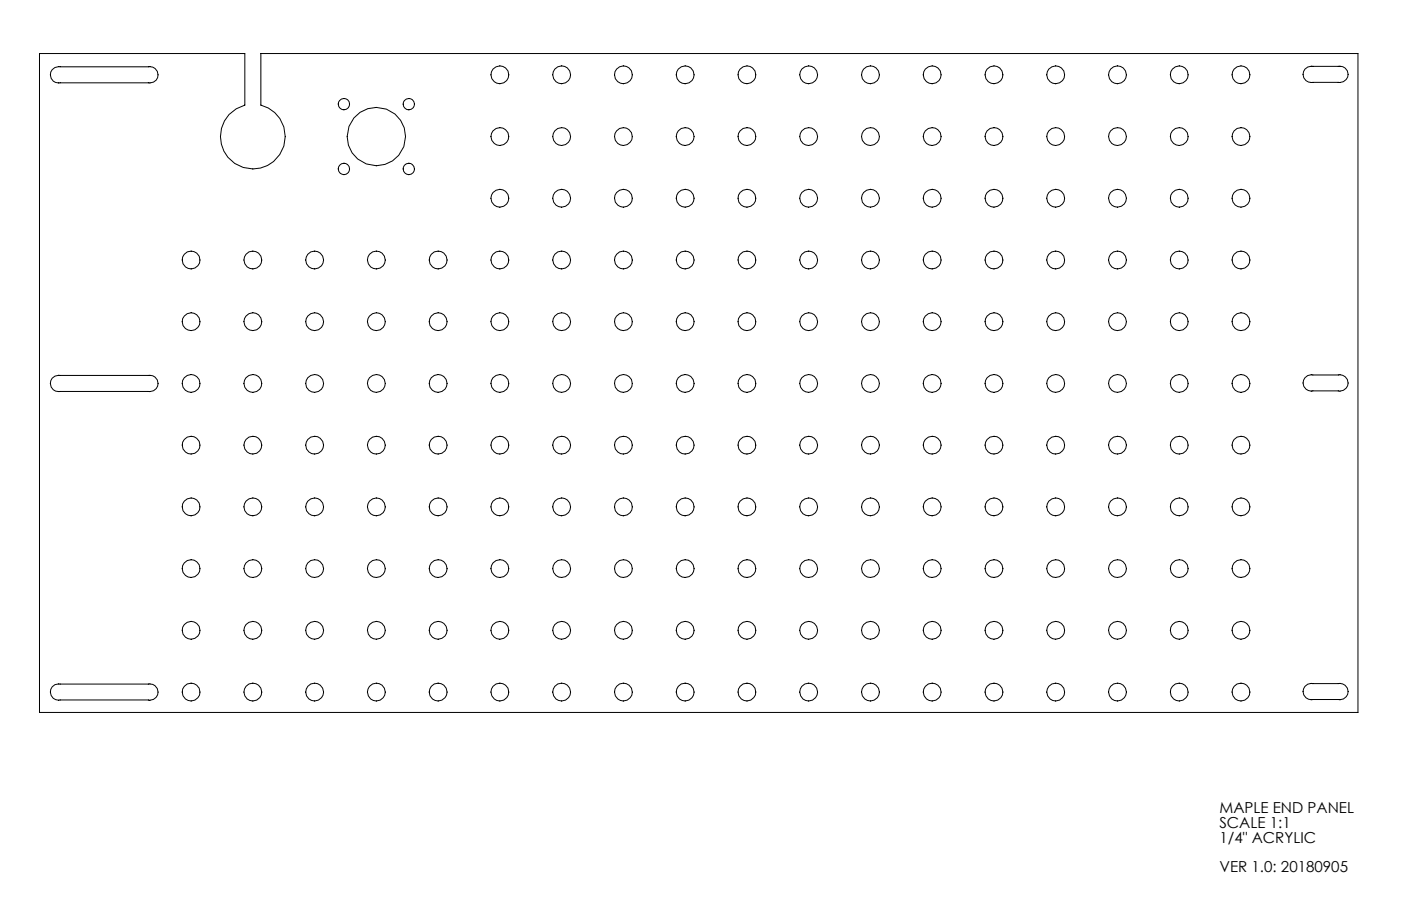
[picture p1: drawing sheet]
<svg xmlns="http://www.w3.org/2000/svg" width="432mm" height="279mm" viewBox="0 0 432 279" stroke-linecap="round" stroke-linejoin="round" font-family="sans-serif">
<defs><g id="words">
<g font-size="4.7">
<text x="375.8" y="250.8">MAPLE END PANEL</text>
<text x="375.8" y="255.4">SCALE 1:1</text>
<text x="375.8" y="259.9">1/4&quot; ACRYLIC</text>
<text x="375.8" y="268.9">VER 1.0: 20180905</text>
</g>
</g></defs>
<g fill="none" stroke="#000" stroke-width=".31">
<path d="M12.2 16.5h63.3v15.9a10 10 0 0 0-5.8 15.4 10 10 0 0 0 16.4 0 10 10 0 0 0-5.7-15.4v-15.9h338.1v203.2h-406.3zM16.1 21.5a2.64 2.64 0 0 1 2.4-.9h27.2a2.52 2.52 0 0 1 3 2.5 2.52 2.52 0 0 1-3 2.4h-27.2a2.5 2.5 0 0 1-2.6-1.1 2.5 2.5 0 0 1 .2-2.9zM402.2 21.3a2.7 2.7 0 0 1 2.4-.8h7.9a2.52 2.52 0 0 1 3 2.4 2.52 2.52 0 0 1-3 2.5h-7.9a2.52 2.52 0 0 1-2.6-1.2 2.52 2.52 0 0 1 .2-2.9zM16.1 116.6a2.7 2.7 0 0 1 2.4-.8h27.2a2.52 2.52 0 0 1 3 2.5 2.52 2.52 0 0 1-3 2.4h-27.2a2.52 2.52 0 0 1-2.7-1.2 2.52 2.52 0 0 1 .3-2.9zM402.2 116.5a2.34 2.34 0 0 1 2.4-.9h7.9a2.51 2.51 0 0 1 3 2.5 2.51 2.51 0 0 1-3 2.4h-7.9a2.5 2.5 0 0 1-2.6-1.1 2.5 2.5 0 0 1 .2-2.9zM16.1 211.8a2.7 2.7 0 0 1 2.4-.8h27.2a2.5 2.5 0 0 1 3 2.4 2.5 2.5 0 0 1-3 2.5h-27.2a2.5 2.5 0 0 1-2.6-1.2 2.5 2.5 0 0 1 .2-2.9zM402.2 211.7a2.34 2.34 0 0 1 2.4-.9h7.9a2.51 2.51 0 0 1 3 2.5 2.51 2.51 0 0 1-3 2.4h-7.9a2.5 2.5 0 0 1-2.6-1.1 2.5 2.5 0 0 1 .2-2.9z"/>
<circle cx="106" cy="32.1" r="1.76"/>
<circle cx="126" cy="32.1" r="1.75"/>
<circle cx="154.1" cy="23.1" r="2.75"/>
<circle cx="173.1" cy="23.1" r="2.75"/>
<circle cx="192.1" cy="23.1" r="2.74"/>
<circle cx="211.2" cy="23.1" r="2.75"/>
<circle cx="230.2" cy="23.1" r="2.74"/>
<circle cx="249.2" cy="23.1" r="2.75"/>
<circle cx="268.3" cy="23.1" r="2.74"/>
<circle cx="287.3" cy="23.1" r="2.75"/>
<circle cx="306.3" cy="23.1" r="2.75"/>
<circle cx="325.4" cy="23.1" r="2.75"/>
<circle cx="344.4" cy="23.1" r="2.75"/>
<circle cx="363.5" cy="23.1" r="2.74"/>
<circle cx="382.5" cy="23.1" r="2.75"/>
<circle cx="106" cy="52.1" r="1.76"/>
<circle cx="116" cy="42.1" r="9"/>
<circle cx="126" cy="52.1" r="1.75"/>
<circle cx="154.1" cy="42.1" r="2.75"/>
<circle cx="173.1" cy="42.1" r="2.75"/>
<circle cx="192.1" cy="42.1" r="2.74"/>
<circle cx="211.2" cy="42.1" r="2.75"/>
<circle cx="230.2" cy="42.1" r="2.74"/>
<circle cx="249.2" cy="42.1" r="2.75"/>
<circle cx="268.3" cy="42.1" r="2.74"/>
<circle cx="287.3" cy="42.1" r="2.75"/>
<circle cx="306.3" cy="42.1" r="2.75"/>
<circle cx="325.4" cy="42.1" r="2.75"/>
<circle cx="344.4" cy="42.1" r="2.75"/>
<circle cx="363.5" cy="42.1" r="2.74"/>
<circle cx="382.5" cy="42.1" r="2.75"/>
<circle cx="154.1" cy="61.1" r="2.75"/>
<circle cx="173.1" cy="61.1" r="2.75"/>
<circle cx="192.1" cy="61.1" r="2.74"/>
<circle cx="211.2" cy="61.1" r="2.75"/>
<circle cx="230.2" cy="61.1" r="2.74"/>
<circle cx="249.2" cy="61.1" r="2.75"/>
<circle cx="268.3" cy="61.1" r="2.74"/>
<circle cx="287.3" cy="61.1" r="2.75"/>
<circle cx="306.3" cy="61.1" r="2.75"/>
<circle cx="325.4" cy="61.1" r="2.75"/>
<circle cx="344.4" cy="61.1" r="2.75"/>
<circle cx="363.5" cy="61.1" r="2.74"/>
<circle cx="382.5" cy="61.1" r="2.75"/>
<circle cx="58.9" cy="80.2" r="2.75"/>
<circle cx="58.9" cy="99.2" r="2.74"/>
<circle cx="77.9" cy="80.2" r="2.75"/>
<circle cx="77.9" cy="99.2" r="2.76"/>
<circle cx="97" cy="80.2" r="2.74"/>
<circle cx="97" cy="99.2" r="2.75"/>
<circle cx="116" cy="80.2" r="2.75"/>
<circle cx="116" cy="99.2" r="2.76"/>
<circle cx="135" cy="80.2" r="2.75"/>
<circle cx="135" cy="99.2" r="2.76"/>
<circle cx="154.1" cy="80.2" r="2.75"/>
<circle cx="154.1" cy="99.2" r="2.76"/>
<circle cx="173.1" cy="80.2" r="2.75"/>
<circle cx="173.1" cy="99.2" r="2.76"/>
<circle cx="192.1" cy="80.2" r="2.74"/>
<circle cx="192.2" cy="99.2" r="2.75"/>
<circle cx="211.2" cy="80.2" r="2.75"/>
<circle cx="211.2" cy="99.2" r="2.76"/>
<circle cx="230.2" cy="80.2" r="2.74"/>
<circle cx="230.2" cy="99.2" r="2.75"/>
<circle cx="249.2" cy="80.2" r="2.75"/>
<circle cx="249.2" cy="99.2" r="2.76"/>
<circle cx="268.3" cy="80.2" r="2.74"/>
<circle cx="268.3" cy="99.2" r="2.75"/>
<circle cx="287.3" cy="80.2" r="2.75"/>
<circle cx="287.3" cy="99.2" r="2.76"/>
<circle cx="306.3" cy="80.2" r="2.75"/>
<circle cx="306.4" cy="99.2" r="2.76"/>
<circle cx="325.4" cy="80.2" r="2.75"/>
<circle cx="325.4" cy="99.2" r="2.76"/>
<circle cx="344.4" cy="80.2" r="2.75"/>
<circle cx="344.4" cy="99.2" r="2.76"/>
<circle cx="363.5" cy="80.2" r="2.74"/>
<circle cx="363.5" cy="99.2" r="2.75"/>
<circle cx="382.5" cy="80.2" r="2.75"/>
<circle cx="382.5" cy="99.2" r="2.76"/>
<circle cx="58.9" cy="118.3" r="2.75"/>
<circle cx="77.9" cy="118.2" r="2.75"/>
<circle cx="97" cy="118.2" r="2.74"/>
<circle cx="116" cy="118.2" r="2.75"/>
<circle cx="135" cy="118.2" r="2.75"/>
<circle cx="154.1" cy="118.2" r="2.75"/>
<circle cx="173.1" cy="118.2" r="2.75"/>
<circle cx="192.1" cy="118.2" r="2.74"/>
<circle cx="211.2" cy="118.2" r="2.75"/>
<circle cx="230.2" cy="118.2" r="2.74"/>
<circle cx="249.2" cy="118.2" r="2.75"/>
<circle cx="268.3" cy="118.2" r="2.74"/>
<circle cx="287.3" cy="118.2" r="2.75"/>
<circle cx="306.3" cy="118.2" r="2.75"/>
<circle cx="325.4" cy="118.2" r="2.75"/>
<circle cx="344.4" cy="118.2" r="2.75"/>
<circle cx="363.5" cy="118.2" r="2.74"/>
<circle cx="382.5" cy="118.2" r="2.75"/>
<circle cx="58.9" cy="137.3" r="2.74"/>
<circle cx="77.9" cy="137.3" r="2.75"/>
<circle cx="97" cy="137.3" r="2.74"/>
<circle cx="116" cy="137.3" r="2.75"/>
<circle cx="135" cy="137.3" r="2.75"/>
<circle cx="154.1" cy="137.3" r="2.75"/>
<circle cx="173.1" cy="137.3" r="2.75"/>
<circle cx="192.1" cy="137.3" r="2.74"/>
<circle cx="211.2" cy="137.3" r="2.75"/>
<circle cx="230.2" cy="137.3" r="2.74"/>
<circle cx="249.2" cy="137.3" r="2.75"/>
<circle cx="268.3" cy="137.3" r="2.74"/>
<circle cx="287.3" cy="137.3" r="2.75"/>
<circle cx="306.3" cy="137.3" r="2.75"/>
<circle cx="325.4" cy="137.3" r="2.75"/>
<circle cx="344.4" cy="137.3" r="2.75"/>
<circle cx="363.5" cy="137.3" r="2.74"/>
<circle cx="382.5" cy="137.3" r="2.75"/>
<circle cx="58.9" cy="156.3" r="2.75"/>
<circle cx="77.9" cy="156.3" r="2.75"/>
<circle cx="97" cy="156.3" r="2.74"/>
<circle cx="116" cy="156.3" r="2.75"/>
<circle cx="135" cy="156.3" r="2.75"/>
<circle cx="154.1" cy="156.3" r="2.75"/>
<circle cx="173.1" cy="156.3" r="2.75"/>
<circle cx="192.1" cy="156.3" r="2.74"/>
<circle cx="211.2" cy="156.3" r="2.75"/>
<circle cx="230.2" cy="156.3" r="2.74"/>
<circle cx="249.2" cy="156.3" r="2.75"/>
<circle cx="268.3" cy="156.3" r="2.74"/>
<circle cx="287.3" cy="156.3" r="2.75"/>
<circle cx="306.3" cy="156.3" r="2.75"/>
<circle cx="325.4" cy="156.3" r="2.75"/>
<circle cx="344.4" cy="156.3" r="2.75"/>
<circle cx="363.5" cy="156.3" r="2.74"/>
<circle cx="382.5" cy="156.3" r="2.75"/>
<circle cx="58.9" cy="175.3" r="2.74"/>
<circle cx="77.9" cy="175.4" r="2.75"/>
<circle cx="97" cy="175.4" r="2.74"/>
<circle cx="116" cy="175.4" r="2.75"/>
<circle cx="135" cy="175.4" r="2.75"/>
<circle cx="154.1" cy="175.4" r="2.75"/>
<circle cx="173.1" cy="175.4" r="2.75"/>
<circle cx="192.1" cy="175.4" r="2.74"/>
<circle cx="211.2" cy="175.4" r="2.75"/>
<circle cx="230.2" cy="175.4" r="2.74"/>
<circle cx="249.2" cy="175.4" r="2.75"/>
<circle cx="268.3" cy="175.4" r="2.74"/>
<circle cx="287.3" cy="175.4" r="2.75"/>
<circle cx="306.3" cy="175.4" r="2.75"/>
<circle cx="325.4" cy="175.4" r="2.75"/>
<circle cx="344.4" cy="175.4" r="2.75"/>
<circle cx="363.5" cy="175.4" r="2.74"/>
<circle cx="382.5" cy="175.4" r="2.75"/>
<circle cx="58.9" cy="194.4" r="2.75"/>
<circle cx="77.9" cy="194.4" r="2.75"/>
<circle cx="97" cy="194.4" r="2.74"/>
<circle cx="116" cy="194.4" r="2.75"/>
<circle cx="135" cy="194.4" r="2.75"/>
<circle cx="154.1" cy="194.4" r="2.75"/>
<circle cx="173.1" cy="194.4" r="2.75"/>
<circle cx="192.1" cy="194.4" r="2.74"/>
<circle cx="211.2" cy="194.4" r="2.75"/>
<circle cx="230.2" cy="194.4" r="2.74"/>
<circle cx="249.2" cy="194.4" r="2.75"/>
<circle cx="268.3" cy="194.4" r="2.74"/>
<circle cx="287.3" cy="194.4" r="2.75"/>
<circle cx="306.3" cy="194.4" r="2.75"/>
<circle cx="325.4" cy="194.4" r="2.75"/>
<circle cx="344.4" cy="194.4" r="2.75"/>
<circle cx="363.5" cy="194.4" r="2.74"/>
<circle cx="382.5" cy="194.4" r="2.75"/>
<circle cx="58.9" cy="213.4" r="2.75"/>
<circle cx="77.9" cy="213.4" r="2.75"/>
<circle cx="97" cy="213.4" r="2.74"/>
<circle cx="116" cy="213.4" r="2.75"/>
<circle cx="135" cy="213.4" r="2.75"/>
<circle cx="154.1" cy="213.4" r="2.75"/>
<circle cx="173.1" cy="213.4" r="2.75"/>
<circle cx="192.1" cy="213.4" r="2.74"/>
<circle cx="211.2" cy="213.4" r="2.75"/>
<circle cx="230.2" cy="213.4" r="2.74"/>
<circle cx="249.2" cy="213.4" r="2.75"/>
<circle cx="268.3" cy="213.4" r="2.74"/>
<circle cx="287.3" cy="213.4" r="2.75"/>
<circle cx="306.3" cy="213.4" r="2.75"/>
<circle cx="325.4" cy="213.4" r="2.75"/>
<circle cx="344.4" cy="213.4" r="2.75"/>
<circle cx="363.5" cy="213.4" r="2.74"/>
<circle cx="382.5" cy="213.4" r="2.75"/>
</g>
<use href="#words"/>
</svg>
